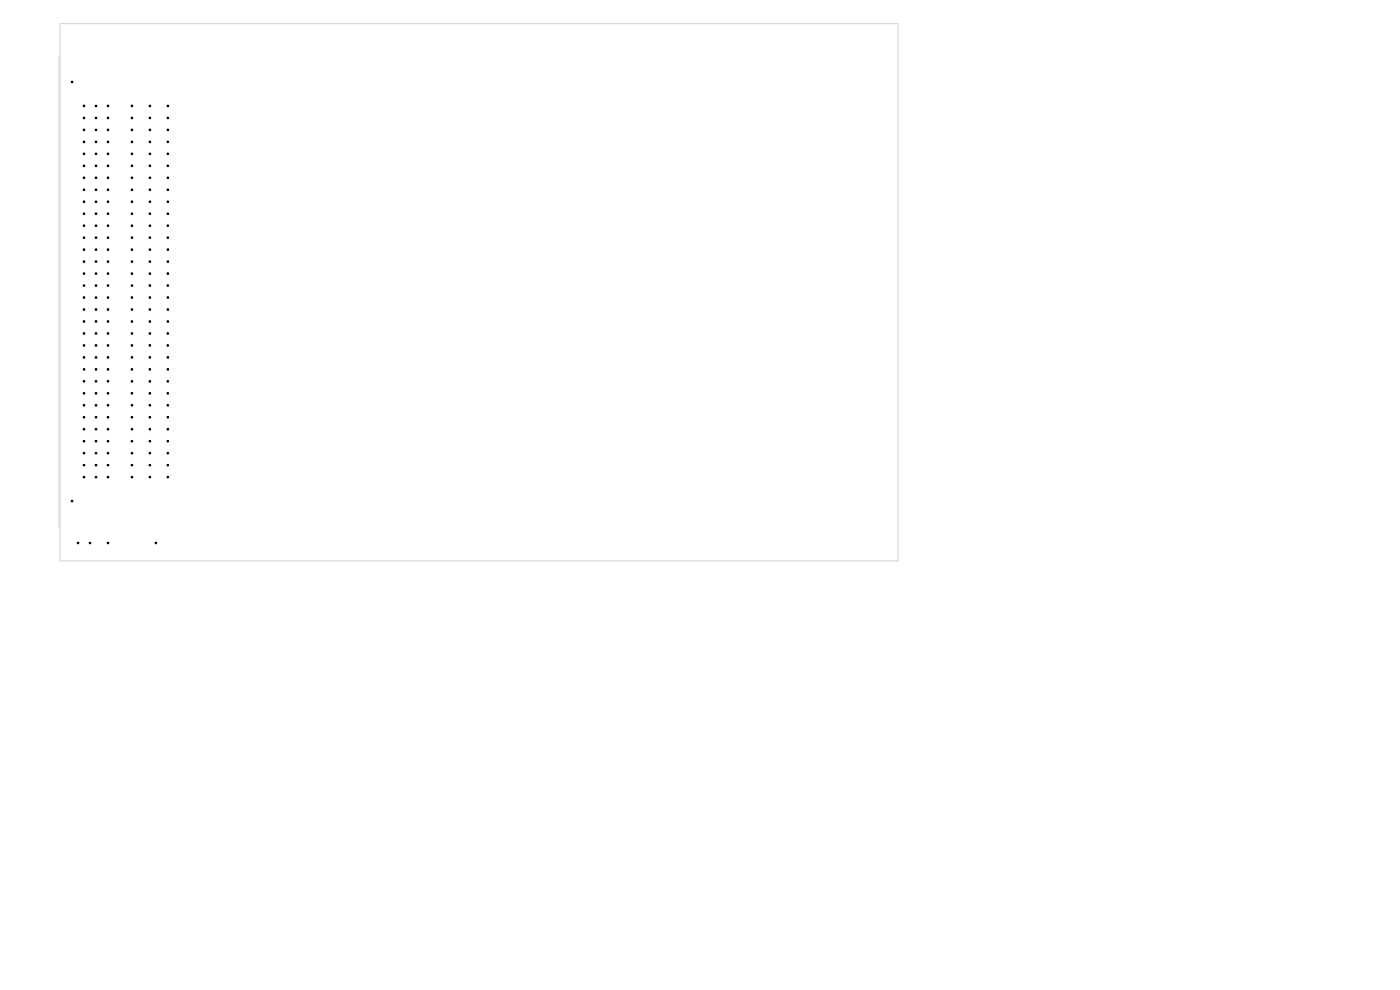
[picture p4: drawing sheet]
<svg xmlns="http://www.w3.org/2000/svg" width="297mm" height="210mm" viewBox="0 0 297 210" stroke-linecap="round" stroke-linejoin="round" font-family="sans-serif">
<path d="M12.5 11.8v100.1M12.7 5h177.8v114h-177.8z" fill="none" stroke="#d0d2cd" stroke-width=".21"/>
<g fill="#000" stroke="#000" stroke-width=".21">
<circle cx="15.3" cy="17.4" r=".17"/>
<circle cx="17.8" cy="37.7" r=".17"/>
<circle cx="17.8" cy="32.6" r=".17"/>
<circle cx="17.8" cy="22.5" r=".17"/>
<circle cx="17.8" cy="25" r=".17"/>
<circle cx="17.8" cy="27.6" r=".17"/>
<circle cx="17.8" cy="35.2" r=".17"/>
<circle cx="17.8" cy="30.1" r=".17"/>
<circle cx="20.4" cy="35.2" r=".17"/>
<circle cx="20.4" cy="32.6" r=".17"/>
<circle cx="20.4" cy="37.7" r=".17"/>
<circle cx="20.4" cy="30.1" r=".17"/>
<circle cx="20.4" cy="22.5" r=".17"/>
<circle cx="20.4" cy="25" r=".17"/>
<circle cx="20.4" cy="27.6" r=".17"/>
<circle cx="22.9" cy="22.5" r=".17"/>
<circle cx="22.9" cy="27.6" r=".17"/>
<circle cx="22.9" cy="32.6" r=".17"/>
<circle cx="22.9" cy="30.1" r=".17"/>
<circle cx="22.9" cy="25" r=".17"/>
<circle cx="22.9" cy="37.7" r=".17"/>
<circle cx="22.9" cy="35.2" r=".17"/>
<circle cx="28" cy="37.7" r=".17"/>
<circle cx="28" cy="22.5" r=".17"/>
<circle cx="28" cy="25" r=".17"/>
<circle cx="28" cy="27.6" r=".17"/>
<circle cx="28" cy="35.2" r=".17"/>
<circle cx="28" cy="32.6" r=".17"/>
<circle cx="28" cy="30.1" r=".17"/>
<circle cx="31.8" cy="35.2" r=".17"/>
<circle cx="31.8" cy="32.6" r=".17"/>
<circle cx="31.8" cy="30.1" r=".17"/>
<circle cx="31.8" cy="27.6" r=".17"/>
<circle cx="31.8" cy="37.7" r=".17"/>
<circle cx="31.8" cy="22.5" r=".17"/>
<circle cx="31.8" cy="25" r=".17"/>
<circle cx="35.6" cy="22.5" r=".17"/>
<circle cx="35.6" cy="25" r=".17"/>
<circle cx="35.6" cy="32.6" r=".17"/>
<circle cx="35.6" cy="30.1" r=".17"/>
<circle cx="35.6" cy="35.2" r=".17"/>
<circle cx="35.6" cy="27.6" r=".17"/>
<circle cx="35.6" cy="37.7" r=".17"/>
<circle cx="17.8" cy="42.8" r=".17"/>
<circle cx="17.8" cy="40.3" r=".17"/>
<circle cx="17.8" cy="58" r=".17"/>
<circle cx="17.8" cy="55.5" r=".17"/>
<circle cx="17.8" cy="50.4" r=".17"/>
<circle cx="17.8" cy="47.9" r=".17"/>
<circle cx="17.8" cy="45.3" r=".17"/>
<circle cx="17.8" cy="53" r=".17"/>
<circle cx="20.4" cy="42.8" r=".17"/>
<circle cx="20.4" cy="40.3" r=".17"/>
<circle cx="20.4" cy="50.4" r=".17"/>
<circle cx="20.4" cy="55.5" r=".17"/>
<circle cx="20.4" cy="58" r=".17"/>
<circle cx="20.4" cy="45.3" r=".17"/>
<circle cx="20.4" cy="53" r=".17"/>
<circle cx="20.4" cy="47.9" r=".17"/>
<circle cx="22.9" cy="42.8" r=".17"/>
<circle cx="22.9" cy="40.3" r=".17"/>
<circle cx="22.9" cy="55.5" r=".17"/>
<circle cx="22.9" cy="58" r=".17"/>
<circle cx="22.9" cy="50.4" r=".17"/>
<circle cx="22.9" cy="45.3" r=".17"/>
<circle cx="22.9" cy="47.9" r=".17"/>
<circle cx="22.9" cy="53" r=".17"/>
<circle cx="28" cy="42.8" r=".17"/>
<circle cx="28" cy="40.3" r=".17"/>
<circle cx="28" cy="58" r=".17"/>
<circle cx="28" cy="55.5" r=".17"/>
<circle cx="28" cy="53" r=".17"/>
<circle cx="28" cy="50.4" r=".17"/>
<circle cx="28" cy="45.3" r=".17"/>
<circle cx="28" cy="47.9" r=".17"/>
<circle cx="31.8" cy="40.3" r=".17"/>
<circle cx="31.8" cy="42.8" r=".17"/>
<circle cx="31.8" cy="58" r=".17"/>
<circle cx="31.8" cy="55.5" r=".17"/>
<circle cx="31.8" cy="53" r=".17"/>
<circle cx="31.8" cy="50.4" r=".17"/>
<circle cx="31.8" cy="47.9" r=".17"/>
<circle cx="31.8" cy="45.3" r=".17"/>
<circle cx="35.6" cy="42.8" r=".17"/>
<circle cx="35.6" cy="40.3" r=".17"/>
<circle cx="35.6" cy="55.5" r=".17"/>
<circle cx="35.6" cy="58" r=".17"/>
<circle cx="35.6" cy="45.3" r=".17"/>
<circle cx="35.6" cy="53" r=".17"/>
<circle cx="35.6" cy="50.4" r=".17"/>
<circle cx="35.6" cy="47.9" r=".17"/>
<circle cx="17.8" cy="68.2" r=".17"/>
<circle cx="17.8" cy="65.7" r=".17"/>
<circle cx="17.8" cy="70.7" r=".17"/>
<circle cx="17.8" cy="63.1" r=".17"/>
<circle cx="17.8" cy="73.3" r=".17"/>
<circle cx="17.8" cy="60.6" r=".17"/>
<circle cx="17.8" cy="78.4" r=".17"/>
<circle cx="17.8" cy="75.8" r=".17"/>
<circle cx="20.4" cy="73.3" r=".17"/>
<circle cx="20.4" cy="78.4" r=".17"/>
<circle cx="20.4" cy="70.7" r=".17"/>
<circle cx="20.4" cy="65.7" r=".17"/>
<circle cx="20.4" cy="63.1" r=".17"/>
<circle cx="20.4" cy="68.2" r=".17"/>
<circle cx="20.4" cy="75.8" r=".17"/>
<circle cx="20.4" cy="60.6" r=".17"/>
<circle cx="22.9" cy="78.4" r=".17"/>
<circle cx="22.9" cy="70.7" r=".17"/>
<circle cx="22.9" cy="65.7" r=".17"/>
<circle cx="22.9" cy="63.1" r=".17"/>
<circle cx="22.9" cy="75.8" r=".17"/>
<circle cx="22.9" cy="73.3" r=".17"/>
<circle cx="22.9" cy="68.2" r=".17"/>
<circle cx="22.9" cy="60.6" r=".17"/>
<circle cx="28" cy="63.1" r=".17"/>
<circle cx="28" cy="65.7" r=".17"/>
<circle cx="28" cy="78.4" r=".17"/>
<circle cx="28" cy="70.7" r=".17"/>
<circle cx="28" cy="68.2" r=".17"/>
<circle cx="28" cy="75.8" r=".17"/>
<circle cx="28" cy="73.3" r=".17"/>
<circle cx="28" cy="60.6" r=".17"/>
<circle cx="31.8" cy="73.3" r=".17"/>
<circle cx="31.8" cy="68.2" r=".17"/>
<circle cx="31.8" cy="78.4" r=".17"/>
<circle cx="31.8" cy="65.7" r=".17"/>
<circle cx="31.8" cy="70.7" r=".17"/>
<circle cx="31.8" cy="75.8" r=".17"/>
<circle cx="31.8" cy="60.6" r=".17"/>
<circle cx="31.8" cy="63.1" r=".17"/>
<circle cx="35.6" cy="63.1" r=".17"/>
<circle cx="35.6" cy="73.3" r=".17"/>
<circle cx="35.6" cy="68.2" r=".17"/>
<circle cx="35.6" cy="60.6" r=".17"/>
<circle cx="35.6" cy="65.7" r=".17"/>
<circle cx="35.6" cy="70.7" r=".17"/>
<circle cx="35.6" cy="78.4" r=".17"/>
<circle cx="35.6" cy="75.8" r=".17"/>
<circle cx="17.8" cy="83.4" r=".17"/>
<circle cx="17.8" cy="86" r=".17"/>
<circle cx="17.8" cy="96.1" r=".17"/>
<circle cx="17.8" cy="80.9" r=".17"/>
<circle cx="17.8" cy="91.1" r=".17"/>
<circle cx="17.8" cy="88.5" r=".17"/>
<circle cx="17.8" cy="98.7" r=".17"/>
<circle cx="17.8" cy="93.6" r=".17"/>
<circle cx="20.4" cy="80.9" r=".17"/>
<circle cx="20.4" cy="98.7" r=".17"/>
<circle cx="20.4" cy="91.1" r=".17"/>
<circle cx="20.4" cy="88.5" r=".17"/>
<circle cx="20.4" cy="83.4" r=".17"/>
<circle cx="20.4" cy="96.1" r=".17"/>
<circle cx="20.4" cy="86" r=".17"/>
<circle cx="20.4" cy="93.6" r=".17"/>
<circle cx="22.9" cy="98.7" r=".17"/>
<circle cx="22.9" cy="91.1" r=".17"/>
<circle cx="22.9" cy="96.1" r=".17"/>
<circle cx="22.9" cy="86" r=".17"/>
<circle cx="22.9" cy="93.6" r=".17"/>
<circle cx="22.9" cy="80.9" r=".17"/>
<circle cx="22.9" cy="88.5" r=".17"/>
<circle cx="22.9" cy="83.4" r=".17"/>
<circle cx="28" cy="98.7" r=".17"/>
<circle cx="28" cy="86" r=".17"/>
<circle cx="28" cy="88.5" r=".17"/>
<circle cx="28" cy="93.6" r=".17"/>
<circle cx="28" cy="80.9" r=".17"/>
<circle cx="28" cy="83.4" r=".17"/>
<circle cx="28" cy="91.1" r=".17"/>
<circle cx="28" cy="96.1" r=".17"/>
<circle cx="31.8" cy="80.9" r=".17"/>
<circle cx="31.8" cy="98.7" r=".17"/>
<circle cx="31.8" cy="86" r=".17"/>
<circle cx="31.8" cy="93.6" r=".17"/>
<circle cx="31.8" cy="83.4" r=".17"/>
<circle cx="31.8" cy="96.1" r=".17"/>
<circle cx="31.8" cy="91.1" r=".17"/>
<circle cx="31.8" cy="88.5" r=".17"/>
<circle cx="35.6" cy="98.7" r=".17"/>
<circle cx="35.6" cy="83.4" r=".17"/>
<circle cx="35.6" cy="91.1" r=".17"/>
<circle cx="35.6" cy="86" r=".17"/>
<circle cx="35.6" cy="96.1" r=".17"/>
<circle cx="35.6" cy="93.6" r=".17"/>
<circle cx="35.6" cy="80.9" r=".17"/>
<circle cx="35.6" cy="88.5" r=".17"/>
<circle cx="15.3" cy="106.3" r=".18"/>
<circle cx="16.6" cy="115.2" r=".17"/>
<circle cx="17.8" cy="101.2" r=".17"/>
<circle cx="19.1" cy="115.2" r=".17"/>
<circle cx="20.4" cy="101.2" r=".17"/>
<circle cx="22.9" cy="101.2" r=".17"/>
<circle cx="22.9" cy="115.2" r=".17"/>
<circle cx="28" cy="101.2" r=".17"/>
<circle cx="31.8" cy="101.2" r=".17"/>
<circle cx="33.1" cy="115.2" r=".17"/>
<circle cx="35.6" cy="101.2" r=".17"/>
</g>
</svg>
